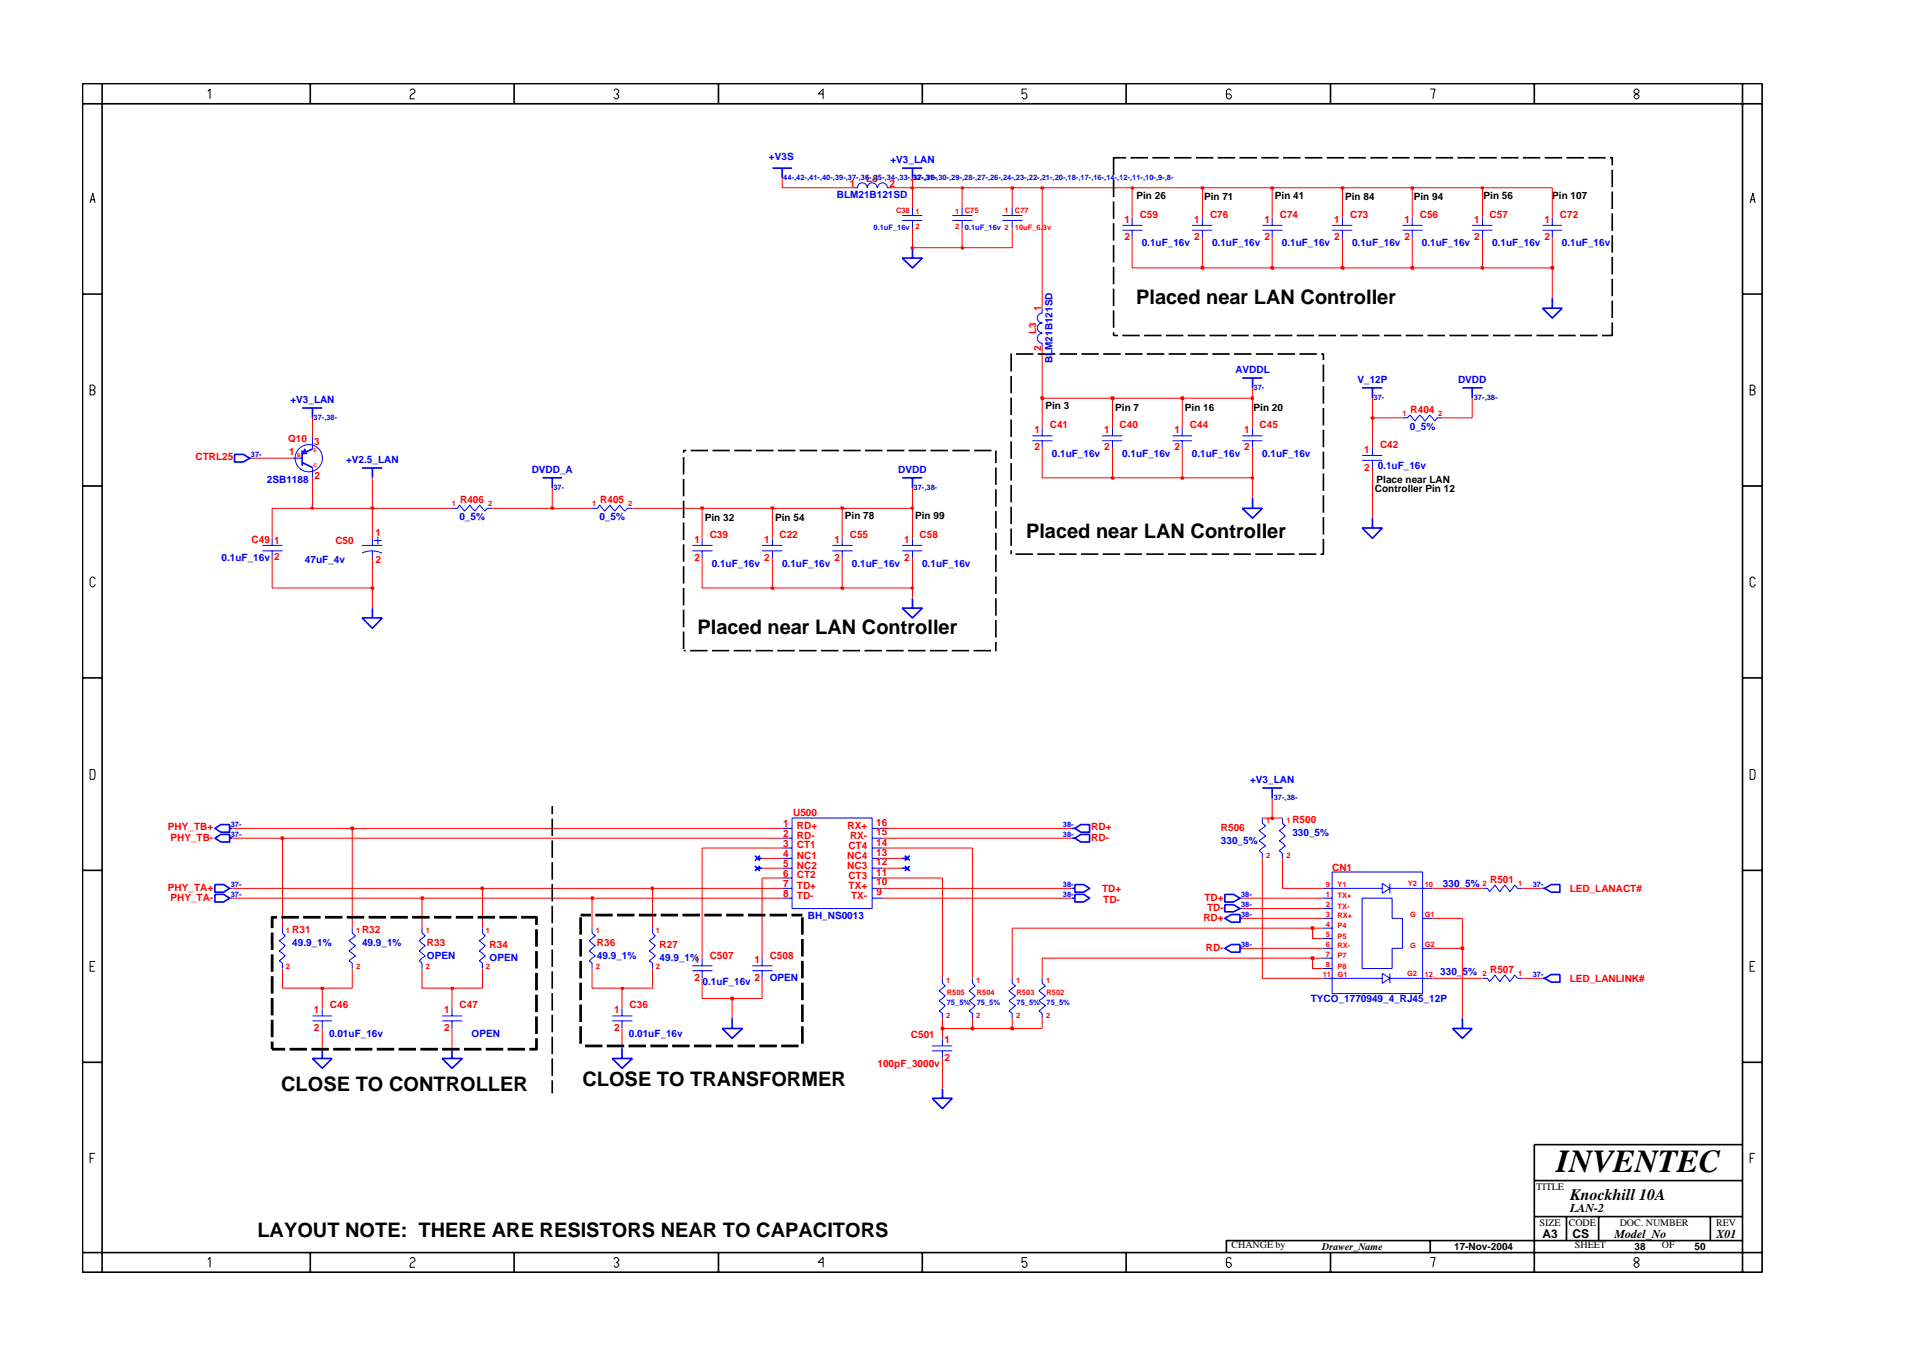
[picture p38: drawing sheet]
<svg xmlns="http://www.w3.org/2000/svg" width="297mm" height="210mm" viewBox="0 0 297 210" stroke-linecap="round" stroke-linejoin="round" font-family="sans-serif">
<defs><g id="words">
<text font-size="5" x="241.8" y="182">INVENTEC</text>
<g font-size="3.1">
<text x="176.5" y="47.2">Placed near LAN Controller</text>
<text x="159.4" y="83.6">Placed near LAN Controller</text>
<text x="108.4" y="98.5">Placed near LAN Controller</text>
<text x="43.7" y="169.4">CLOSE TO CONTROLLER</text>
<text x="90.5" y="168.6">CLOSE TO TRANSFORMER</text>
<text x="40" y="192.1">LAYOUT NOTE: THERE ARE RESISTORS NEAR TO CAPACITORS</text>
</g>
<text font-size="2.5" x="244" y="186.3">Knockhill 10A</text>
<g font-size="1.9">
<text x="244" y="188.2">LAN-2</text>
<text x="239.6" y="192.2">A3</text>
<text x="244.3" y="192.3">CS</text>
<text x="250.8" y="192.2">Model_No</text>
<text x="266.6" y="192.2">X01</text>
</g>
<g font-size="1.6" fill="#00f">
<text x="119.5" y="24.9">+V3S</text>
<text x="138.3" y="25.3">+V3_LAN</text>
<text x="130" y="30.8">BLM21B121SD</text>
<text x="177.4" y="38.3">0.1uF_16v</text>
<text x="188.3" y="38.3">0.1uF_16v</text>
<text x="199.1" y="38.3">0.1uF_16v</text>
<text x="210.1" y="38.3">0.1uF_16v</text>
<text x="220.9" y="38.3">0.1uF_16v</text>
<text x="231.8" y="38.3">0.1uF_16v</text>
<text x="242.7" y="38.3">0.1uF_16v</text>
<text x="163.5" y="56.4" transform="rotate(-90 163.5 56.4)">BLM21B121SD</text>
<text x="191.9" y="57.9">AVDDL</text>
<text x="210.9" y="59.5">V_12P</text>
<text x="226.5" y="59.5">DVDD</text>
<text x="45.1" y="62.6">+V3_LAN</text>
<text x="53.8" y="71.9">+V2.5_LAN</text>
<text x="163.4" y="71">0.1uF_16v</text>
<text x="174.3" y="71">0.1uF_16v</text>
<text x="185.2" y="71">0.1uF_16v</text>
<text x="196.1" y="71">0.1uF_16v</text>
<text x="219" y="66.8">0_5%</text>
<text x="41.5" y="75">2SB1188</text>
<text x="82.6" y="73.4">DVDD_A</text>
<text x="139.6" y="73.4">DVDD</text>
<text x="214" y="72.8">0.1uF_16v</text>
<text x="71.4" y="80.8">0_5%</text>
<text x="93.1" y="80.8">0_5%</text>
<text x="34.4" y="87.1">0.1uF_16v</text>
<text x="47.4" y="87.4">47uF_4v</text>
<text x="110.6" y="88.1">0.1uF_16v</text>
<text x="121.5" y="88.1">0.1uF_16v</text>
<text x="132.3" y="88.1">0.1uF_16v</text>
<text x="143.3" y="88.1">0.1uF_16v</text>
<text x="194.2" y="121.6">+V3_LAN</text>
<text x="189.7" y="131">330_5%</text>
<text x="200.8" y="129.8">330_5%</text>
<text x="224.2" y="137.7">330_5%</text>
<text x="125.5" y="142.8">BH_NS0013</text>
<text x="45.4" y="146.8">49.9_1%</text>
<text x="56.2" y="146.8">49.9_1%</text>
<text x="66.3" y="148.9">OPEN</text>
<text x="76.1" y="149.2">OPEN</text>
<text x="92.7" y="148.9">49.9_1%</text>
<text x="102.5" y="149.2">49.9_1%</text>
<text x="109.1" y="152.9">0.1uF_16v</text>
<text x="119.6" y="152.3">OPEN</text>
<text x="203.7" y="155.6">TYCO_1770949_4_RJ45_12P</text>
<text x="223.7" y="151.3">330_5%</text>
<text x="51.1" y="161">0.01uF_16v</text>
<text x="73.3" y="161">OPEN</text>
<text x="97.7" y="161">0.01uF_16v</text>
</g>
<g font-size="1.6" fill="#f00">
<text x="132" y="29">1</text>
<text x="134.6" y="28.2">L8</text>
<text x="138.2" y="29">2</text>
<text x="174.7" y="34.7">1</text>
<text x="177.1" y="33.9">C59</text>
<text x="185.5" y="34.7">1</text>
<text x="188" y="33.9">C76</text>
<text x="196.4" y="34.7">1</text>
<text x="198.8" y="33.9">C74</text>
<text x="207.3" y="34.7">1</text>
<text x="209.7" y="33.9">C73</text>
<text x="218.2" y="34.7">1</text>
<text x="220.6" y="33.9">C56</text>
<text x="229" y="34.7">1</text>
<text x="231.4" y="33.9">C57</text>
<text x="240" y="34.7">1</text>
<text x="242.3" y="33.9">C72</text>
<text x="174.7" y="37.3">2</text>
<text x="185.5" y="37.3">2</text>
<text x="196.4" y="37.3">2</text>
<text x="207.3" y="37.3">2</text>
<text x="218.2" y="37.3">2</text>
<text x="229" y="37.3">2</text>
<text x="240" y="37.3">2</text>
<text x="161" y="51.8" transform="rotate(-90 161 51.8)">L3</text>
<text x="161.7" y="48.3" transform="rotate(-90 161.7 48.3)">1</text>
<text x="161.7" y="54.5" transform="rotate(-90 161.7 54.5)">2</text>
<text x="219.2" y="64.1">R404</text>
<text x="30.4" y="71.5">CTRL25</text>
<text x="44.8" y="68.6">Q10</text>
<text x="44.9" y="70.7">1</text>
<text x="48.8" y="69">3</text>
<text x="160.7" y="67.3">1</text>
<text x="160.7" y="69.9">2</text>
<text x="163.1" y="66.5">C41</text>
<text x="171.5" y="69.9">2</text>
<text x="171.5" y="67.3">1</text>
<text x="173.9" y="66.5">C40</text>
<text x="182.5" y="67.3">1</text>
<text x="182.5" y="69.9">2</text>
<text x="184.9" y="66.5">C44</text>
<text x="193.3" y="69.9">2</text>
<text x="193.3" y="67.3">1</text>
<text x="195.7" y="66.5">C45</text>
<text x="211.9" y="70.4">1</text>
<text x="214.4" y="69.6">C42</text>
<text x="48.9" y="74.4">2</text>
<text x="211.9" y="73.1">2</text>
<text x="58.3" y="83.2">1</text>
<text x="71.5" y="78.1">R406</text>
<text x="93.3" y="78.1">R405</text>
<text x="110.3" y="83.6">C39</text>
<text x="121.1" y="83.6">C22</text>
<text x="132" y="83.6">C55</text>
<text x="142.9" y="83.6">C58</text>
<text x="39.1" y="84.4">C49</text>
<text x="42.6" y="84.5">1</text>
<text x="42.6" y="86.9">2</text>
<text x="52.1" y="84.5">C50</text>
<text x="58.3" y="87.4">2</text>
<text x="107.9" y="84.4">1</text>
<text x="107.9" y="87">2</text>
<text x="118.7" y="84.4">1</text>
<text x="118.7" y="87">2</text>
<text x="129.6" y="84.4">1</text>
<text x="129.6" y="87">2</text>
<text x="140.5" y="84.4">1</text>
<text x="140.5" y="87">2</text>
<text x="26.1" y="129">PHY_TB+</text>
<text x="26.5" y="130.6">PHY_TB-</text>
<text x="121.7" y="128.4">1</text>
<text x="121.7" y="129.9">2</text>
<text x="121.7" y="131.5">3</text>
<text x="123.2" y="126.8">U500</text>
<text x="123.8" y="128.7">RD+</text>
<text x="123.8" y="130.2">RD-</text>
<text x="123.8" y="131.8">CT1</text>
<text x="131.7" y="128.7">RX+</text>
<text x="131.8" y="131.8">CT4</text>
<text x="132.1" y="130.2">RX-</text>
<text x="136.1" y="131.3">14</text>
<text x="136.1" y="128.2">16</text>
<text x="136.1" y="129.7">15</text>
<text x="169.5" y="130.6">RD-</text>
<text x="169.5" y="129">RD+</text>
<text x="189.7" y="129.1">R506</text>
<text x="200.8" y="127.9">R500</text>
<text x="121.7" y="137.7">7</text>
<text x="121.7" y="133">4</text>
<text x="121.7" y="134.6">5</text>
<text x="121.7" y="136.2">6</text>
<text x="123.8" y="133.4">NC1</text>
<text x="123.8" y="134.9">NC2</text>
<text x="123.8" y="136.4">CT2</text>
<text x="131.6" y="134.9">NC3</text>
<text x="131.6" y="133.4">NC4</text>
<text x="131.8" y="136.5">CT3</text>
<text x="136.1" y="136">11</text>
<text x="136.1" y="137.5">10</text>
<text x="136.1" y="134.4">12</text>
<text x="136.1" y="132.8">13</text>
<text x="207" y="135.2">CN1</text>
<text x="231.5" y="137.2">R501</text>
<text x="26.1" y="138.4">PHY_TA+</text>
<text x="26.5" y="139.9">PHY_TA-</text>
<text x="121.7" y="139.3">8</text>
<text x="123.8" y="139.5">TD-</text>
<text x="123.8" y="138">TD+</text>
<text x="131.8" y="138">TX+</text>
<text x="132.2" y="139.5">TX-</text>
<text x="136.2" y="139">9</text>
<text x="171.2" y="138.5">TD+</text>
<text x="171.4" y="140.2">TD-</text>
<text x="187" y="143">RD+</text>
<text x="187.1" y="139.9">TD+</text>
<text x="187.5" y="141.4">TD-</text>
<text x="243.9" y="138.4">LED_LANACT#</text>
<text x="45.4" y="144.9">R31</text>
<text x="56.2" y="144.9">R32</text>
<text x="66.3" y="146.9">R33</text>
<text x="76.1" y="147.3">R34</text>
<text x="92.7" y="146.9">R36</text>
<text x="102.5" y="147.3">R27</text>
<text x="107.9" y="149.5">1</text>
<text x="110.3" y="148.8">C507</text>
<text x="117.2" y="149.5">1</text>
<text x="119.6" y="148.8">C508</text>
<text x="187.3" y="147.7">RD-</text>
<text x="107.9" y="152.3">2</text>
<text x="117.2" y="152.3">2</text>
<text x="231.5" y="151.2">R507</text>
<text x="243.9" y="152.5">LED_LANLINK#</text>
<text x="48.8" y="157.3">1</text>
<text x="48.8" y="160.1">2</text>
<text x="51.3" y="156.6">C46</text>
<text x="69" y="157.3">1</text>
<text x="69" y="160.1">2</text>
<text x="71.4" y="156.6">C47</text>
<text x="95.4" y="157.3">1</text>
<text x="95.4" y="160.1">2</text>
<text x="97.8" y="156.6">C36</text>
<text x="141.5" y="161.2">C501</text>
<text x="146.8" y="162">1</text>
<text x="136.3" y="165.7">100pF_3000v</text>
<text x="146.8" y="164.8">2</text>
</g>
<g font-size="1.6">
<text x="176.6" y="30.9">Pin 26</text>
<text x="187.1" y="31.1">Pin 71</text>
<text x="198.1" y="30.9">Pin 41</text>
<text x="209" y="31.1">Pin 84</text>
<text x="219.7" y="31.1">Pin 94</text>
<text x="230.5" y="30.9">Pin 56</text>
<text x="241.1" y="30.9">Pin 107</text>
<text x="162.4" y="63.5">Pin 3</text>
<text x="173.3" y="63.8">Pin 7</text>
<text x="184.1" y="63.8">Pin 16</text>
<text x="194.8" y="63.8">Pin 20</text>
<text x="213.6" y="76.4">Controller Pin 12</text>
<text x="213.9" y="75">Place near LAN</text>
<text x="109.5" y="80.9">Pin 32</text>
<text x="120.4" y="80.9">Pin 54</text>
<text x="131.3" y="80.6">Pin 78</text>
<text x="142.2" y="80.6">Pin 99</text>
<text x="238.7" y="184.8">TITLE</text>
<text x="239.2" y="190.4">SIZE</text>
<text x="243.7" y="190.4">CODE</text>
<text x="251.6" y="190.4">DOC. NUMBER</text>
<text x="266.6" y="190.4">REV</text>
<text x="191.3" y="193.9">CHANGE by</text>
<text x="205.4" y="194.1">Drawer_Name</text>
<text x="225.9" y="194.1">17-Nov-2004</text>
<text x="244.7" y="193.9">SHEET</text>
<text x="253.9" y="194.1">38</text>
<text x="258.2" y="193.9">OF</text>
<text x="263.3" y="194.1">50</text>
</g>
<g font-size="1.2" fill="#00f">
<text x="121.7" y="27.9">44-,42-,41-,40-,39-,37-,36-,35-,34-,33-,32-,31-,30-,29-,28-,27-,26-,24-,23-,22-,21-,20-,18-,17-,16-,14-,12-,11-,10-,9-,8-</text>
<text x="141.9" y="27.9">37-,38-</text>
<text x="135.7" y="35.8">0.1uF_16v</text>
<text x="149.9" y="35.8">0.1uF_16v 2</text>
<text x="48.7" y="65.3">37-,38-</text>
<text x="194.8" y="60.5">37-</text>
<text x="213.4" y="62.1">37-</text>
<text x="229" y="62.1">37-,38-</text>
<text x="39" y="70.9">37-</text>
<text x="86" y="76.1">37-</text>
<text x="141.9" y="76.1">37-,38-</text>
<text x="197.9" y="124.3">37-,38-</text>
<text x="35.8" y="130">37-</text>
<text x="35.8" y="128.4">37-</text>
<text x="165.1" y="128.4">38-</text>
<text x="165.1" y="130">38-</text>
<text x="35.8" y="137.8">37-</text>
<text x="165.1" y="137.8">38-</text>
<text x="238.1" y="137.8">37-</text>
<text x="35.8" y="139.3">37-</text>
<text x="165.1" y="139.3">38-</text>
<text x="192.8" y="139.3">38-</text>
<text x="192.8" y="140.8">38-</text>
<text x="192.8" y="142.4">38-</text>
<text x="192.8" y="147.1">38-</text>
<text x="147.1" y="156">75_5%</text>
<text x="151.8" y="156">75_5%</text>
<text x="157.9" y="156">75_5%</text>
<text x="162.6" y="156">75_5%</text>
<text x="238.1" y="151.8">37-</text>
</g>
<g font-size="1.2" fill="#f00">
<text x="139.2" y="33">C38</text>
<text x="142.2" y="33.3">1</text>
<text x="142.2" y="35.6">2</text>
<text x="148.4" y="33.3">1</text>
<text x="148.4" y="35.6">2</text>
<text x="149.9" y="33">C75</text>
<text x="156.1" y="33">1</text>
<text x="157.7" y="35.8">10uF_6.3v</text>
<text x="157.7" y="33">C77</text>
<text x="217.9" y="64.5">1</text>
<text x="223.4" y="64.5">2</text>
<text x="70.2" y="78.5">1</text>
<text x="75.8" y="78.5">2</text>
<text x="92" y="78.5">1</text>
<text x="97.6" y="78.5">2</text>
<text x="196.7" y="127.7">1</text>
<text x="199.8" y="127.7">1</text>
<text x="196.7" y="133.3">2</text>
<text x="199.8" y="133.3">2</text>
<text x="206" y="137.8">9</text>
<text x="207.8" y="137.8">Y1</text>
<text x="218.7" y="137.6">Y2</text>
<text x="221.3" y="137.8">10</text>
<text x="230.3" y="137.5">2</text>
<text x="235.9" y="137.5">1</text>
<text x="206" y="144">4</text>
<text x="206" y="142.4">3</text>
<text x="206" y="139.3">1</text>
<text x="206" y="140.8">2</text>
<text x="207.8" y="142.6">RX+</text>
<text x="207.8" y="139.5">TX+</text>
<text x="207.8" y="141.1">TX-</text>
<text x="219.1" y="142.4">G</text>
<text x="221.3" y="142.4">G1</text>
<text x="44.4" y="144.8">1</text>
<text x="55.3" y="144.8">1</text>
<text x="66.2" y="144.8">1</text>
<text x="75.5" y="144.8">1</text>
<text x="92.6" y="144.8">1</text>
<text x="101.9" y="144.8">1</text>
<text x="206" y="145.5">5</text>
<text x="206" y="148.6">7</text>
<text x="206" y="147.1">6</text>
<text x="207.8" y="144.1">P4</text>
<text x="207.8" y="145.7">P5</text>
<text x="207.8" y="148.8">P7</text>
<text x="207.8" y="147.3">RX-</text>
<text x="219.1" y="147.3">G</text>
<text x="221.3" y="147.1">G2</text>
<text x="44.4" y="150.4">2</text>
<text x="55.3" y="150.4">2</text>
<text x="66.2" y="150.4">2</text>
<text x="75.5" y="150.4">2</text>
<text x="92.6" y="150.4">2</text>
<text x="101.9" y="150.4">2</text>
<text x="147" y="152.6">1</text>
<text x="147.1" y="154.5">R505</text>
<text x="151.7" y="152.6">1</text>
<text x="151.8" y="154.5">R504</text>
<text x="157.8" y="152.6">1</text>
<text x="157.9" y="154.5">R503</text>
<text x="162.5" y="152.6">1</text>
<text x="162.6" y="154.5">R502</text>
<text x="205.5" y="151.8">11</text>
<text x="206" y="150.1">8</text>
<text x="207.8" y="150.4">P8</text>
<text x="207.8" y="151.8">G1</text>
<text x="218.6" y="151.6">G2</text>
<text x="221.3" y="151.8">12</text>
<text x="230.3" y="151.5">2</text>
<text x="235.9" y="151.5">1</text>
<text x="147" y="158.1">2</text>
<text x="151.7" y="158.1">2</text>
<text x="157.8" y="158.1">2</text>
<text x="162.5" y="158.1">2</text>
</g>
<g font-size=".8" fill="#f00">
<text x="46.2" y="70.9">B</text>
<text x="48.7" y="70.2">E</text>
<text x="48.7" y="72.5">C</text>
</g>
</g></defs>
<path d="M36.4 70.6h1.4l1 .5-1 .6h-1.4zM46.9 70v2.3M46.9 71.8l1.6 .8M48.5 69.7l-1.6 .8M140.2 74.2h3.1M141.8 74.2v1.6" fill="none" stroke="#00f" stroke-width=".25"/>
<g fill="none" stroke="#00f" stroke-width=".16">
<path d="M132.4 29.2h.8a.76 .76 0 0 1 .8-.8 .76 .76 0 0 1 .7 .8 .76 .76 0 0 1 .8-.8 .76 .76 0 0 1 .8 .8M136.3 29.2a.76 .76 0 0 1 .8-.8 .76 .76 0 0 1 .8 .8h.7M147.9 33.5h3.2M147.9 34.2h3.2M149.5 32.3v1.2M149.5 34.2v1.2M38.8 71.1h.3M45.4 71.1h1.5M48.5 68v1.7M48.5 72.6v1.6M92 144.1v.8l.5 .4-.9 .8 .9 .7-.9 .9 .9 .7-.9 .8 .4 .3v.9"/>
<circle cx="48" cy="71.1" r="2.12"/>
</g>
<path d="M47.4 69.7l.3 .8h-.8z" fill="#3c3cc8"/>
<g fill="none" stroke="#00f" stroke-width=".16">
<path d="M140.2 33.5h3.1M140.2 34.2h3.1M141.8 32.3v1.2M141.8 34.2v1.2M155.7 33.5h3.2M155.7 34.2h3.2M157.3 32.3v1.2M157.3 34.2v1.2M174.4 35h3.1M174.4 35.8h3.1M175.9 33.8v1.2M175.9 35.8v1.1"/>
<path d="M185.2 35h3.1M185.2 35.8h3.1M186.8 33.8v1.2M186.8 35.8v1.1M196.1 35h3.1M196.1 35.8h3.1M197.6 33.8v1.2M197.6 35.8v1.1M207 35h3.1M207 35.8h3.1M208.6 33.8v1.2M208.6 35.8v1.1"/>
<path d="M217.9 35h3.1M217.9 35.8h3.1M219.4 33.8v1.2M219.4 35.8v1.1M228.7 35h3.1M228.7 35.8h3.1M230.3 33.8v1.2M230.3 35.8v1.1M239.6 35h3.1M239.6 35.8h3.1M241.2 33.8v1.2M241.2 35.8v1.1"/>
<path d="M161.9 47.9v.7a.76 .76 0 0 0-.8 .8 .76 .76 0 0 0 .8 .8 .76 .76 0 0 0-.8 .7 .76 .76 0 0 0 .8 .8M161.9 51.8a.76 .76 0 0 0-.8 .7 .76 .76 0 0 0 .8 .8v.7M47.4 69.7l.3 .8h-.8zM70.2 78.9h.9l.3-.5 .8 1 .8-1 .8 1 .7-1 .8 1 .4-.5h.8M92 78.9h.8l.4-.5 .7 1 .9-1 .7 1 .8-1 .8 1 .4-.5h.7M160.4 67.7h3.1M160.4 68.4h3.1M161.9 66.5v1.2M161.9 68.4v1.1M171.2 67.7h3.2M171.2 68.4h3.2M172.8 66.5v1.2"/>
<path d="M172.8 68.4v1.1M182.1 67.7h3.1M182.1 68.4h3.1M183.7 66.5v1.2M183.7 68.4v1.1M193 67.7h3.1M193 68.4h3.1M194.6 66.5v1.2M194.6 68.4v1.1M211.6 70.7h3.1M211.6 71.5h3.1M213.2 69.5v1.2"/>
<path d="M213.2 71.5v1.2M217.9 64.9h.7l.5-.4 .7 .9 .8-.9 .7 .9 .8-.9 .8 .9 .4-.5h.8M40.8 84.7h3.1M40.8 85.5h3.1M42.3 83.6v1.1M42.3 85.5v1.1M56.2 84.7h3.2M56.3 85.9a3.7 3.7 0 0 1 3 0M57.9 83.6v1.1M57.9 85.5v1.1M58.1 83.9h1.2M58.7 83.3v1.2"/>
<path d="M107.6 84.7h3.1M107.6 85.5h3.1M109.1 83.6v1.1M109.1 85.5v1.1M118.4 84.7h3.1M118.4 85.5h3.1M120 83.6v1.1M120 85.5v1.1M129.3 84.7h3.1M129.3 85.5h3.1M130.8 83.6v1.1M130.8 85.5v1.1"/>
<path d="M140.2 84.7h3.1M140.2 85.5h3.1M141.8 83.6v1.1M141.8 85.5v1.1M35.7 138h.4M35.7 139.5h.4M121.5 138h1.5M121.5 139.5h1.5M121.5 128.6h1.5M121.5 130.2h1.5M121.5 131.7h1.5M121.5 133.3h1.5"/>
<path d="M121.5 134.8h1.5M121.5 136.3h1.5M123 127h12.5v14.1h-12.5zM135.5 138h1.6M135.5 139.5h1.6M135.5 128.6h1.6M135.5 130.2h1.6M135.5 131.7h1.6M135.5 133.3h1.6M135.5 134.8h1.6M135.5 136.3h1.6M192.6 139.5h.4"/>
<path d="M196.1 127v.9l.5 .3-1 .8 1 .8-1 .8 1 .7-1 .8 .5 .4v.8M199.2 127v.9l.5 .3-1 .8 1 .8-1 .8 1 .7-1 .8 .5 .4v.8M205.4 138h9.3M205.4 139.5h1.6M207 135.4h14v18.9h-14zM211.6 139.5h4.7v3.1h1.6v4.7h-1.6v3.1h-4.7zM214.7 137.2l1.2 .8-1.2 .7zM215.9 138h6.6M215.9 137.2v1.5M230.3 138h.8l.3 .5 .9-1.1 .7 1.1 .8-1.1 .8 1.1 .7-1.1 .4 .6h.8M43.9 144.1v.8l.4 .4-.9 .8 .9 .7-.9 .9 .9 .7-.9 .8 .5 .3v.9M48.5 157.8h3.1"/>
<path d="M48.5 158.5h3.1M50.1 156.6v1.2M50.1 158.5v1.2M54.7 144.1v.8l.5 .4-1 .8 1 .7-1 .9 1 .7-1 .8 .5 .3v.9M65.6 144.1v.8l.5 .4-1 .8 1 .7-1 .9 1 .7-1 .8 .5 .3v.9M68.7 157.8h3.1M68.7 158.5h3.1M70.2 156.6v1.2M70.2 158.5v1.2M75 144.1v.8l.4 .4-.9 .8 .9 .7-.9 .9 .9 .7-.9 .8 .5 .3v.9M95.1 157.8h3.1M95.1 158.5h3.1"/>
<path d="M96.6 156.6v1.2M96.6 158.5v1.2M101.4 144.1v.8l.4 .4-.9 .8 .9 .7-.9 .9 .9 .7-.9 .8 .5 .3v.9M107.6 150h3.1M107.6 150.7h3.1M109.1 148.8v1.2M109.1 150.7v1.2M116.9 150h3.1M116.9 150.7h3.1M118.4 148.8v1.2M118.4 150.7v1.2M146.4 151.9v.8l.4 .4-.9 .8 .9 .7-.9 .8 .9 .8-.9 .8 .5 .3v.8"/>
<path d="M151.1 151.9v.8l.4 .4-.9 .8 .9 .7-.9 .8 .9 .8-.9 .8 .5 .3v.8M157.3 151.9v.8l.5 .4-1.1 .8 1.1 .7-1.1 .8 1.1 .8-1.1 .8 .6 .3v.8M161.9 151.9v.8l.5 .4-1 .8 1 .7-1 .8 1 .8-1 .8 .5 .3v.8M192.6 141.1h.4M205.4 141.1h1.6M205.4 142.6h1.6M205.4 144.1h1.6M205.4 145.7h1.6M205.4 147.3h1.6M205.4 148.8h1.6M205.4 150.4h1.6M205.4 151.9h9.3"/>
<path d="M214.7 151.2l1.2 .7-1.2 .8zM215.9 151.9h6.6M215.9 151.2v1.5M221 142.6h1.5M221 147.3h1.5M230.3 151.9h.8l.3 .5 .9-1 .7 1 .8-1 .8 1 .7-1 .4 .5h.8M144.8 162.4h3.1M144.8 163.2h3.1M146.4 161.2v1.2M146.4 163.2v1.2"/>
</g>
<g fill="none" stroke="#00f" stroke-width=".25">
<path d="M120 26.1h3M121.5 26.1v1.5M140.2 26.1h3.1M141.8 26.1v1.5M141.8 38.5v1.6M140.2 40.1h3.1l-1.5 1.5zM193 58.7h3.1M194.6 58.7v1.5M239.6 47.9h3.1l-1.5 1.5zM241.2 46.3v1.6M46.9 63.4h3.2M48.5 63.4v1.5"/>
<path d="M56.2 72.7h3.2M57.9 72.7v1.5M84.3 74.2h3M85.8 74.2v1.6M193 78.9h3.1l-1.5 1.6zM194.6 77.3v1.6M211.6 60.2h3.1M213.2 60.2v1.6M227.2 60.2h3.1M228.7 60.2v1.6M56.2 96h3.2l-1.5 1.6zM57.9 94.4v1.6"/>
<path d="M140.2 94.4h3.1l-1.5 1.6zM141.8 92.9v1.5M211.6 82h3.1l-1.5 1.6zM213.2 80.5v1.5M33.4 137.4h1.3l1 .6-1 .5h-1.3zM33.4 138.9h1.3l1 .6-1 .6h-1.3zM33.4 128.6l.9-.6h1.4v1.2h-1.4zM33.4 130.2l.9-.6h1.4v1.2h-1.4zM35.7 128.6h.4M35.7 130.2h.4M117.3 132.9l.8 .7M117.3 134.5l.8 .7"/>
<path d="M117.6 134.8h.8M117.6 133.3h.8M118.1 132.9l-.8 .7M118.1 134.5l-.8 .7M140.2 134.8h.7M140.2 133.3h.7M140.6 134.5l.7 .7M140.6 132.9l.7 .7M141.3 134.5l-.7 .7M141.3 132.9l-.7 .7M166.6 139.5h.4M166.6 128.6h.4"/>
<path d="M166.6 130.2h.4M166.6 138h.4M167 138.9h1.3l1 .6-1 .6h-1.3zM167 128.6l.9-.6h1.4v1.2h-1.4zM167 130.2l.9-.6h1.4v1.2h-1.4zM167 137.4h1.3l1 .6-1 .5h-1.3zM190.3 138.9h1.3l1 .6-1 .6h-1.3zM196.1 122.4h3.1M197.6 122.4v1.6M239.6 138h.4M240 138l1-.6h1.3v1.1h-1.3zM112.2 159.7h3.1l-1.6 1.5z"/>
<path d="M113.7 158.1v1.6M190.3 140.5h1.3l1 .6-1 .5h-1.3zM190.3 142.6l1-.6h1.3v1.2h-1.3zM190.3 147.3l1-.6h1.3v1.2h-1.3zM192.6 142.6h.4M192.6 147.3h.4M225.7 159.7h3l-1.5 1.5zM227.2 158.1v1.6M239.6 151.9h.4M240 151.9l1-.6h1.3v1.2h-1.3zM48.5 164.4h3.1l-1.5 1.5zM50.1 162.8v1.6"/>
<path d="M68.7 164.4h3.1l-1.6 1.5zM70.2 162.8v1.6M95.1 164.4h3.1l-1.6 1.5zM96.6 162.8v1.6M144.8 170.5h3.1l-1.5 1.7zM146.4 169v1.5"/>
</g>
<path d="M50.1 159.7v3.1M70.2 159.7v3.1M96.6 159.7v3.1M146.4 159.7v1.5M146.4 164.4v4.6" fill="none" stroke="#f00" stroke-width=".16"/>
<path d="M146.2 159.5h.4v.4h-.4z" fill="#8e2323"/>
<path d="M146.2 159.5h.4v.4h-.4z" fill="none" stroke="#f00" stroke-width=".25"/>
<path d="M146.4 158.1v1.6h4.7" fill="none" stroke="#f00" stroke-width=".16"/>
<path d="M150.9 159.5h.3v.4h-.3z" fill="#8e2323"/>
<path d="M150.9 159.5h.3v.4h-.3z" fill="none" stroke="#f00" stroke-width=".25"/>
<path d="M151.1 158.1v1.6h6.2" fill="none" stroke="#f00" stroke-width=".16"/>
<path d="M157.1 159.5h.3v.4h-.3z" fill="#8e2323"/>
<path d="M157.1 159.5h.3v.4h-.3z" fill="none" stroke="#f00" stroke-width=".25"/>
<path d="M50.1 153.4v3.2M70.2 153.4v3.2M96.6 153.4v3.2M109.1 151.9v3.2h4.6v3M157.3 158.1v1.6h4.6v-1.6M227.2 147.3v10.8" fill="none" stroke="#f00" stroke-width=".16"/>
<path d="M113.6 154.9h.3v.3h-.3z" fill="#8e2323"/>
<path d="M113.6 154.9h.3v.3h-.3z" fill="none" stroke="#f00" stroke-width=".25"/>
<path d="M43.9 150.4v3h6.2M118.4 151.9v3.2h-4.7" fill="none" stroke="#f00" stroke-width=".16"/>
<path d="M49.9 153.4h.3v.2h-.3z" fill="#8e2323"/>
<path d="M49.9 153.4h.3v.2h-.3z" fill="none" stroke="#f00" stroke-width=".25"/>
<path d="M54.7 150.4v3h-4.6M65.6 150.4v3h4.6" fill="none" stroke="#f00" stroke-width=".16"/>
<path d="M70.1 153.4h.3v.2h-.3z" fill="#8e2323"/>
<path d="M70.1 153.4h.3v.2h-.3z" fill="none" stroke="#f00" stroke-width=".25"/>
<path d="M75 150.4v3h-4.8M92 150.4v3h4.6" fill="none" stroke="#f00" stroke-width=".16"/>
<path d="M96.5 153.4h.3v.2h-.3z" fill="#8e2323"/>
<path d="M96.5 153.4h.3v.2h-.3z" fill="none" stroke="#f00" stroke-width=".25"/>
<path d="M109.1 131.7v17.1M118.4 136.3v12.5M146.4 136.3v15.6M151.1 131.7v20.2M196.1 133.3v18.6h9.3M101.4 150.4v3h-4.8M157.3 144.1v7.8M205.4 150.4h-1.5v-1.6h-42v3.1M222.5 151.9h7.8M236.5 151.9h3.1" fill="none" stroke="#f00" stroke-width=".16"/>
<path d="M203.7 148.6h.4v.4h-.4z" fill="#8e2323"/>
<path d="M203.7 148.6h.4v.4h-.4z" fill="none" stroke="#f00" stroke-width=".25"/>
<path d="M193 147.3h12.4M203.9 148.8h1.5M222.5 147.3h4.7" fill="none" stroke="#f00" stroke-width=".16"/>
<path d="M227 147.1h.4v.3h-.4z" fill="#8e2323"/>
<path d="M227 147.1h.4v.3h-.4z" fill="none" stroke="#f00" stroke-width=".25"/>
<path d="M43.9 130.2v13.9M54.7 128.6v15.5M65.6 139.5v4.6M75 138v6.1M92 139.5v4.6M101.4 138v6.1M157.3 144.1h46.6v1.6h1.5M227.2 142.6v4.7" fill="none" stroke="#f00" stroke-width=".16"/>
<path d="M203.7 144h.4v.3h-.4z" fill="#8e2323"/>
<path d="M203.7 144h.4v.3h-.4z" fill="none" stroke="#f00" stroke-width=".25"/>
<path d="M36.1 139.5h29.5M193 142.6h12.4M193 141.1h12.4M203.9 144.1h1.5M222.5 142.6h4.7" fill="none" stroke="#f00" stroke-width=".16"/>
<path d="M65.5 139.3h.2v.3h-.2z" fill="#8e2323"/>
<path d="M65.5 139.3h.2v.3h-.2z" fill="none" stroke="#f00" stroke-width=".25"/>
<path d="M65.6 139.5h26.4" fill="none" stroke="#f00" stroke-width=".16"/>
<path d="M91.9 139.3h.2v.3h-.2z" fill="#8e2323"/>
<path d="M91.9 139.3h.2v.3h-.2z" fill="none" stroke="#f00" stroke-width=".25"/>
<path d="M36.1 138h38.9M92 139.5h29.5M137.1 139.5h29.5M193 139.5h12.4" fill="none" stroke="#f00" stroke-width=".16"/>
<path d="M74.8 137.8h.2v.3h-.2z" fill="#8e2323"/>
<path d="M74.8 137.8h.2v.3h-.2z" fill="none" stroke="#f00" stroke-width=".25"/>
<path d="M75 138h26.4" fill="none" stroke="#f00" stroke-width=".16"/>
<path d="M101.2 137.8h.3v.3h-.3z" fill="#8e2323"/>
<path d="M101.2 137.8h.3v.3h-.3z" fill="none" stroke="#f00" stroke-width=".25"/>
<g fill="none" stroke="#f00" stroke-width=".16">
<path d="M36.1 130.2h7.8M101.4 138h20.1M109.1 131.7h12.4M118.4 136.3h3.1M118.4 134.8h3.1M118.4 133.3h3.1M137.1 138h29.5M137.1 136.3h9.3M137.1 134.8h3.1M137.1 133.3h3.1M137.1 131.7h14M199.2 133.3v4.7h6.2"/>
<path d="M222.5 138h7.8M236.5 138h3.1"/>
</g>
<path d="M43.7 130h.3v.3h-.3z" fill="#8e2323"/>
<path d="M43.7 130h.3v.3h-.3z" fill="none" stroke="#f00" stroke-width=".25"/>
<path d="M36.1 128.6h18.6M43.9 130.2h77.6M137.1 130.2h29.5" fill="none" stroke="#f00" stroke-width=".16"/>
<path d="M54.6 128.5h.3v.3h-.3z" fill="#8e2323"/>
<path d="M54.6 128.5h.3v.3h-.3z" fill="none" stroke="#f00" stroke-width=".25"/>
<path d="M54.7 128.6h66.8M137.1 128.6h29.5M196.1 127h1.5" fill="none" stroke="#f00" stroke-width=".16"/>
<path d="M197.5 126.9h.3v.3h-.3z" fill="#8e2323"/>
<path d="M197.5 126.9h.3v.3h-.3z" fill="none" stroke="#f00" stroke-width=".25"/>
<path d="M42.3 86.6v4.7h15.6v3.1M141.8 91.3v1.6M197.6 124v3h1.6" fill="none" stroke="#f00" stroke-width=".16"/>
<path d="M57.7 91.2h.3v.3h-.3z" fill="#8e2323"/>
<path d="M57.7 91.2h.3v.3h-.3z" fill="none" stroke="#f00" stroke-width=".25"/>
<path d="M57.9 86.6v4.7M109.1 86.6v4.7h10.9" fill="none" stroke="#f00" stroke-width=".16"/>
<path d="M119.8 91.2h.4v.3h-.4z" fill="#8e2323"/>
<path d="M119.8 91.2h.4v.3h-.4z" fill="none" stroke="#f00" stroke-width=".25"/>
<path d="M120 86.6v4.7h10.8" fill="none" stroke="#f00" stroke-width=".16"/>
<path d="M130.7 91.2h.3v.3h-.3z" fill="#8e2323"/>
<path d="M130.7 91.2h.3v.3h-.3z" fill="none" stroke="#f00" stroke-width=".25"/>
<path d="M130.8 86.6v4.7h11" fill="none" stroke="#f00" stroke-width=".16"/>
<path d="M141.6 91.2h.2v.3h-.2z" fill="#8e2323"/>
<path d="M141.6 91.2h.2v.3h-.2z" fill="none" stroke="#f00" stroke-width=".25"/>
<path d="M48.5 78.9h-6.2v4.7M57.9 78.9v4.7M109.1 78.9v4.7M120 78.9v4.7M130.8 78.9v4.7M141.8 78.9v4.7M213.2 72.7v7.8M141.8 86.6v4.7" fill="none" stroke="#f00" stroke-width=".16"/>
<path d="M48.4 78.8h.2v.2h-.2z" fill="#8e2323"/>
<path d="M48.4 78.8h.2v.2h-.2z" fill="none" stroke="#f00" stroke-width=".25"/>
<path d="M48.5 74.2v4.7h9.4" fill="none" stroke="#f00" stroke-width=".16"/>
<path d="M57.7 78.8h.3v.2h-.3z" fill="#8e2323"/>
<path d="M57.7 78.8h.3v.2h-.3z" fill="none" stroke="#f00" stroke-width=".25"/>
<path d="M57.9 74.2v4.7h12.3M76.5 78.9h9.3" fill="none" stroke="#f00" stroke-width=".16"/>
<path d="M85.6 78.8h.4v.2h-.4z" fill="#8e2323"/>
<path d="M85.6 78.8h.4v.2h-.4z" fill="none" stroke="#f00" stroke-width=".25"/>
<path d="M85.8 75.8v3.1h6.2M98.2 78.9h10.9" fill="none" stroke="#f00" stroke-width=".16"/>
<path d="M108.9 78.8h.3v.2h-.3z" fill="#8e2323"/>
<path d="M108.9 78.8h.3v.2h-.3z" fill="none" stroke="#f00" stroke-width=".25"/>
<path d="M109.1 78.9h10.9" fill="none" stroke="#f00" stroke-width=".16"/>
<path d="M119.8 78.8h.4v.2h-.4z" fill="#8e2323"/>
<path d="M119.8 78.8h.4v.2h-.4z" fill="none" stroke="#f00" stroke-width=".25"/>
<path d="M120 78.9h10.8" fill="none" stroke="#f00" stroke-width=".16"/>
<path d="M130.7 78.8h.3v.2h-.3z" fill="#8e2323"/>
<path d="M130.7 78.8h.3v.2h-.3z" fill="none" stroke="#f00" stroke-width=".25"/>
<path d="M130.8 78.9h11" fill="none" stroke="#f00" stroke-width=".16"/>
<path d="M141.6 78.8h.2v.2h-.2z" fill="#8e2323"/>
<path d="M141.6 78.8h.2v.2h-.2z" fill="none" stroke="#f00" stroke-width=".25"/>
<path d="M141.8 75.8v3.1M161.9 69.5v4.7h10.9M194.6 74.2v3.1" fill="none" stroke="#f00" stroke-width=".16"/>
<path d="M172.7 74.1h.3v.3h-.3z" fill="#8e2323"/>
<path d="M172.7 74.1h.3v.3h-.3z" fill="none" stroke="#f00" stroke-width=".25"/>
<path d="M172.8 69.5v4.7h10.9" fill="none" stroke="#f00" stroke-width=".16"/>
<path d="M183.5 74.1h.3v.3h-.3z" fill="#8e2323"/>
<path d="M183.5 74.1h.3v.3h-.3z" fill="none" stroke="#f00" stroke-width=".25"/>
<path d="M183.7 69.5v4.7h10.9" fill="none" stroke="#f00" stroke-width=".16"/>
<path d="M194.4 74.1h.3v.3h-.3z" fill="#8e2323"/>
<path d="M194.4 74.1h.3v.3h-.3z" fill="none" stroke="#f00" stroke-width=".25"/>
<path d="M39.1 71.1h6.3M48.5 64.9v3.1M161.9 61.8v4.7M172.8 61.8v4.7M183.7 61.8v4.7M194.6 61.8v4.7M194.6 69.5v4.7M213.2 64.9v4.6" fill="none" stroke="#f00" stroke-width=".16"/>
<path d="M213 64.8h.4v.3h-.4z" fill="#8e2323"/>
<path d="M213 64.8h.4v.3h-.4z" fill="none" stroke="#f00" stroke-width=".25"/>
<path d="M213.2 61.8v3.1h4.7M228.7 61.8v3.1h-4.6" fill="none" stroke="#f00" stroke-width=".16"/>
<path d="M161.7 61.7h.4v.3h-.4z" fill="#8e2323"/>
<path d="M161.7 61.7h.4v.3h-.4z" fill="none" stroke="#f00" stroke-width=".25"/>
<path d="M161.9 54v7.8h10.9" fill="none" stroke="#f00" stroke-width=".16"/>
<path d="M172.7 61.7h.3v.3h-.3z" fill="#8e2323"/>
<path d="M172.7 61.7h.3v.3h-.3z" fill="none" stroke="#f00" stroke-width=".25"/>
<path d="M172.8 61.8h10.9" fill="none" stroke="#f00" stroke-width=".16"/>
<path d="M183.5 61.7h.3v.3h-.3z" fill="#8e2323"/>
<path d="M183.5 61.7h.3v.3h-.3z" fill="none" stroke="#f00" stroke-width=".25"/>
<path d="M183.7 61.8h10.9" fill="none" stroke="#f00" stroke-width=".16"/>
<path d="M194.4 61.7h.3v.3h-.3z" fill="#8e2323"/>
<path d="M194.4 61.7h.3v.3h-.3z" fill="none" stroke="#f00" stroke-width=".25"/>
<path d="M161.9 29.2v18.7M175.9 36.9v4.7h10.9M241.2 41.6v4.7M194.6 60.2v1.6" fill="none" stroke="#f00" stroke-width=".16"/>
<path d="M186.6 41.4h.4v.4h-.4z" fill="#8e2323"/>
<path d="M186.6 41.4h.4v.4h-.4z" fill="none" stroke="#f00" stroke-width=".25"/>
<path d="M186.8 36.9v4.7h10.8" fill="none" stroke="#f00" stroke-width=".16"/>
<path d="M197.5 41.4h.3v.4h-.3z" fill="#8e2323"/>
<path d="M197.5 41.4h.3v.4h-.3z" fill="none" stroke="#f00" stroke-width=".25"/>
<path d="M197.6 36.9v4.7h11" fill="none" stroke="#f00" stroke-width=".16"/>
<path d="M208.4 41.4h.3v.4h-.3z" fill="#8e2323"/>
<path d="M208.4 41.4h.3v.4h-.3z" fill="none" stroke="#f00" stroke-width=".25"/>
<path d="M208.6 36.9v4.7h10.8" fill="none" stroke="#f00" stroke-width=".16"/>
<path d="M219.2 41.4h.4v.4h-.4z" fill="#8e2323"/>
<path d="M219.2 41.4h.4v.4h-.4z" fill="none" stroke="#f00" stroke-width=".25"/>
<path d="M219.4 36.9v4.7h10.9" fill="none" stroke="#f00" stroke-width=".16"/>
<path d="M230.2 41.4h.2v.4h-.2z" fill="#8e2323"/>
<path d="M230.2 41.4h.2v.4h-.2z" fill="none" stroke="#f00" stroke-width=".25"/>
<path d="M230.3 36.9v4.7h10.9" fill="none" stroke="#f00" stroke-width=".16"/>
<path d="M241 41.4h.3v.4h-.3z" fill="#8e2323"/>
<path d="M241 41.4h.3v.4h-.3z" fill="none" stroke="#f00" stroke-width=".25"/>
<path d="M241.2 36.9v4.7" fill="none" stroke="#f00" stroke-width=".16"/>
<path d="M141.6 38.4h.2v.2h-.2z" fill="#8e2323"/>
<path d="M141.6 38.4h.2v.2h-.2z" fill="none" stroke="#f00" stroke-width=".25"/>
<path d="M141.8 35.4v3.1h7.7" fill="none" stroke="#f00" stroke-width=".16"/>
<path d="M149.4 38.4h.2v.2h-.2z" fill="#8e2323"/>
<path d="M149.4 38.4h.2v.2h-.2z" fill="none" stroke="#f00" stroke-width=".25"/>
<path d="M121.5 27.6v1.6h10.9M138.6 29.2h3.2v3.1M149.5 35.4v3.1h7.8v-3.1M149.5 29.2v3.1M157.3 29.2v3.1M175.9 29.2v4.6M186.8 29.2v4.6M197.6 29.2v4.6M208.6 29.2v4.6M219.4 29.2v4.6M230.3 29.2v4.6M241.2 29.2v4.6" fill="none" stroke="#f00" stroke-width=".16"/>
<path d="M141.6 29.1h.2v.2h-.2z" fill="#8e2323"/>
<path d="M141.6 29.1h.2v.2h-.2z" fill="none" stroke="#f00" stroke-width=".25"/>
<path d="M141.8 27.6v1.6h7.7" fill="none" stroke="#f00" stroke-width=".16"/>
<path d="M149.4 29.1h.2v.2h-.2z" fill="#8e2323"/>
<path d="M149.4 29.1h.2v.2h-.2z" fill="none" stroke="#f00" stroke-width=".25"/>
<path d="M149.5 29.2h7.8" fill="none" stroke="#f00" stroke-width=".16"/>
<path d="M157.1 29.1h.3v.2h-.3z" fill="#8e2323"/>
<path d="M157.1 29.1h.3v.2h-.3z" fill="none" stroke="#f00" stroke-width=".25"/>
<path d="M157.3 29.2h4.6" fill="none" stroke="#f00" stroke-width=".16"/>
<path d="M161.7 29.1h.4v.2h-.4z" fill="#8e2323"/>
<path d="M161.7 29.1h.4v.2h-.4z" fill="none" stroke="#f00" stroke-width=".25"/>
<path d="M161.9 29.2h14" fill="none" stroke="#f00" stroke-width=".16"/>
<path d="M175.8 29.1h.3v.2h-.3z" fill="#8e2323"/>
<path d="M175.8 29.1h.3v.2h-.3z" fill="none" stroke="#f00" stroke-width=".25"/>
<path d="M175.9 29.2h10.9" fill="none" stroke="#f00" stroke-width=".16"/>
<path d="M186.6 29.1h.4v.2h-.4z" fill="#8e2323"/>
<path d="M186.6 29.1h.4v.2h-.4z" fill="none" stroke="#f00" stroke-width=".25"/>
<path d="M186.8 29.2h10.8" fill="none" stroke="#f00" stroke-width=".16"/>
<path d="M197.5 29.1h.3v.2h-.3z" fill="#8e2323"/>
<path d="M197.5 29.1h.3v.2h-.3z" fill="none" stroke="#f00" stroke-width=".25"/>
<path d="M197.6 29.2h11" fill="none" stroke="#f00" stroke-width=".16"/>
<path d="M208.4 29.1h.3v.2h-.3z" fill="#8e2323"/>
<path d="M208.4 29.1h.3v.2h-.3z" fill="none" stroke="#f00" stroke-width=".25"/>
<path d="M208.6 29.2h10.8" fill="none" stroke="#f00" stroke-width=".16"/>
<path d="M219.2 29.1h.4v.2h-.4z" fill="#8e2323"/>
<path d="M219.2 29.1h.4v.2h-.4z" fill="none" stroke="#f00" stroke-width=".25"/>
<path d="M219.4 29.2h10.9" fill="none" stroke="#f00" stroke-width=".16"/>
<path d="M230.2 29.1h.2v.2h-.2z" fill="#8e2323"/>
<path d="M230.2 29.1h.2v.2h-.2z" fill="none" stroke="#f00" stroke-width=".25"/>
<path d="M230.3 29.2h10.9" fill="none" stroke="#f00" stroke-width=".16"/>
<g fill="none" stroke="#000" stroke-width=".25">
<path d="M12.8 13h261v184.6h-261zM12.8 16.1h261M15.9 13v184.6M48.2 13v3.1M79.9 13v3.1M111.6 13v3.1M143.3 13v3.1M174.9 13v3.1M206.7 13v3.1M238.4 13v3.1M270.7 13v184.6M173 27.9v2.7"/>
<path d="M173 31.3v2.7M173 34.7v2.7M173 38v2.8M174.9 24.5h-1.9v2.7M175.6 24.5h2.7M179 24.5h2.7M182.4 24.5h2.7M185.8 24.5h2.7M189.2 24.5h2.7M192.6 24.5h2.7M195.9 24.5h2.8M199.3 24.5h2.7"/>
<path d="M202.7 24.5h2.7M206.1 24.5h2.7M209.5 24.5h2.7M212.9 24.5h2.7M216.3 24.5h2.7M219.7 24.5h2.7M223 24.5h2.7M226.4 24.5h2.7M229.8 24.5h2.7M233.2 24.5h2.7M236.6 24.5h2.7M240 24.5h2.7"/>
<path d="M243.4 24.5h2.7M246.7 24.5h2.8M250.1 24.5h.4v1.2M250.5 26.4v2.7M250.5 29.7v2.8M250.5 33.1v2.7M250.5 36.5v2.7M250.5 39.9v2.7M12.8 45.7h3.1M157.1 58.4v2.7M157.2 55h-.1v2.7M157.8 55h2.8"/>
<path d="M161.2 55h2.7M164.6 55h2.7M168 55h2.7M171.4 55h2.7M173 51.6v.5h.7M173 41.4v2.7M173 44.8v2.7M173 48.2v2.7M174.4 52.1h2.7M174.8 55h2.7M177.7 52.1h2.8M178.2 55h2.7"/>
<path d="M181.1 52.1h2.7M181.6 55h2.7M184.5 52.1h2.7M184.9 55h2.7M187.9 52.1h2.7M188.3 55h2.7M191.3 52.1h2.7M191.7 55h2.7M194.7 52.1h2.7M195.1 55h2.7M198.1 52.1h2.7M198.5 55h2.7"/>
<path d="M201.5 52.1h2.7M201.9 55h2.7M204.8 52.1h2.7M205.3 55h.3v.9M205.6 56.6v2.7M205.6 60v2.7M208.2 52.1h2.7M211.6 52.1h2.7M215 52.1h2.7M218.4 52.1h2.7M221.8 52.1h2.7M225.2 52.1h2.7"/>
<path d="M228.5 52.1h2.8M231.9 52.1h2.7M235.3 52.1h2.7M238.7 52.1h2.7M242.1 52.1h2.7M245.5 52.1h2.7M250.5 50.1v2h-1.6M250.5 43.3v2.7M250.5 46.7v2.7M270.7 45.7h3.1M12.8 75.5h3.1M106.2 71v2.7"/>
<path d="M106.2 74.4v2.7M106.2 77.8v2.7M106.6 70h-.4v.3M107.3 70h2.7M110.7 70h2.7M114.1 70h2.7M117.5 70h2.7M120.8 70h2.8M124.2 70h2.7M127.6 70h2.7M131 70h2.7M134.4 70h2.7"/>
<path d="M137.8 70h2.7M141.2 70h2.7M144.6 70h2.7M147.9 70h2.8M151.3 70h2.7M154.7 70v1.9M154.7 72.6v2.7M154.7 76v2.7M154.7 79.4v2.7M157.1 61.8v2.7M157.1 65.1v2.7M157.1 68.5v2.7"/>
<path d="M157.1 71.9v2.7M157.1 75.3v2.7M157.1 78.7v2.7M205.6 63.4v2.7M205.6 66.7v2.8M205.6 70.1v2.7M205.6 73.5v2.7M205.6 76.9v2.7M270.7 75.5h3.1M106.2 81.1v2.7M106.2 84.5v2.7M106.2 87.9v2.7"/>
<path d="M106.2 91.3v2.7M106.2 94.7v2.7M106.2 98.1v2.7M154.7 99.7v1.3h-.1M154.7 82.7v2.8M154.7 86.1v2.7M154.7 89.5v2.7M154.7 92.9v2.7M154.7 96.3v2.7M157.1 82.1v2.7M157.1 85.5v.5M157.8 86h2.7"/>
<path d="M161.1 86h2.8M164.5 86h2.7M167.9 86h2.7M171.3 86h2.7M174.7 86h2.7M178.1 86h2.7M181.5 86h2.7M184.9 86h2.7M188.2 86h2.8M191.6 86h2.7M195 86h2.7M198.4 86h2.7"/>
<path d="M201.8 86h2.7M205.6 83.7v2.3h-.4M205.6 80.3v2.7M12.8 105.3h3.1M106.2 101h.3M107.2 101h2.7M110.6 101h2.7M114 101h2.7M117.4 101h2.7M120.8 101h2.7M124.1 101h2.8M127.5 101h2.7"/>
<path d="M130.9 101h2.7M134.3 101h2.7M137.7 101h2.7M141.1 101h2.7M144.5 101h2.7M147.9 101h2.7M151.2 101h2.8M270.7 105.3h3.1M12.8 135.2h3.1M85.8 125.2v1.2M85.8 127.1v2.7M85.8 130.5v2.7"/>
<path d="M85.8 133.9v2.7M85.8 137.3v2.7M270.7 135.2h3.1M85.8 140.7v2.7M85.8 144v2.8M85.8 147.4v2.7M85.8 150.8v2.7M85.8 154.2v2.7M85.8 157.6v2.7M12.8 165h3.1M85.8 161v2.7M85.8 164.4v2.7"/>
<path d="M85.8 167.8v2M270.7 165h3.1M270.7 177.7h-32.3v19.9M12.8 194.5h261M48.2 194.5v3.1M79.9 194.5v3.1M111.6 194.5v3.1M143.3 194.5v3.1M174.9 194.5v3.1M206.7 194.5v3.1M222.2 192.6v1.9M238.4 183.3h32.3"/>
<path d="M238.4 188.9h32.3M243.4 188.9v3.7M248.4 188.9v3.7M265.7 188.9v3.7M270.7 192.6h-80.2v1.9"/>
</g>
<g fill="none" stroke="#000" stroke-width=".42">
<path d="M42.3 144.8v2.7M42.3 148.2v2.7M42.3 151.6v2.7M42.3 155v2.7M42.3 158.4v2.7M43 142.4h-.7v1.7M43.7 142.4h2.7M47.1 142.4h2.7M50.5 142.4h2.7M53.9 142.4h2.7M57.3 142.4h2.7M60.6 142.4h2.8"/>
<path d="M64 142.4h2.7M67.4 142.4h2.7M70.8 142.4h2.7M74.2 142.4h2.7M77.6 142.4h2.7M81 142.4h2.3v1.2M83.3 144.3v2.7M83.3 147.7v2.7M83.3 151.1v2.7M83.3 154.5v2.7M83.3 157.8v2.8M90.2 142.1h1.6"/>
<path d="M90.2 142.4v2.7M90.2 145.8v2.7M90.2 149.2v2.7M90.2 152.6v2.7M90.2 156v2.7M90.2 159.4v2.7M92.5 142.1h2.7M95.9 142.1h2.7M99.3 142.1h2.7M102.6 142.1h2.8M106 142.1h2.7M109.4 142.1h2.7"/>
<path d="M112.8 142.1h2.7M116.2 142.1h2.7M119.6 142.1h2.7M123 142.1h1.7M124.7 142.4v2.7M124.7 145.8v2.7M124.7 149.2v2.7M124.7 152.6v2.7M124.7 156v2.7M124.7 159.4v2.7M42.3 161.7v1.2h2M45 162.9h2.7"/>
<path d="M48.4 162.9h2.7M51.8 162.9h2.7M55.1 162.9h2.8M58.5 162.9h2.7M61.9 162.9h2.7M65.3 162.9h2.7M68.7 162.9h2.7M72.1 162.9h2.7M75.5 162.9h2.7M78.9 162.9h2.7M83.3 161.2v1.7h-1.1M90.9 162.4h2.7"/>
<path d="M94.3 162.4h2.7M97.6 162.4h2.8M101 162.4h2.7M104.4 162.4h2.7M107.8 162.4h2.7M111.2 162.4h2.7M114.6 162.4h2.7M118 162.4h2.7M121.4 162.4h2.7"/>
</g>
<g fill="none" stroke="#000" stroke-width=".16">
<path d="M32.3 14.2l.3-.4v1.6M63.7 14.1l.3-.3h.2l.3 .3v.2l-.5 .4-.3 .4v.3h.8M95.4 14.1l.2-.3h.3l.2 .3v.2l-.3 .3 .3 .2v.3l-.2 .3h-.3l-.2-.3M127.9 14.6h-.8l.8-.8v1.6M159.5 13.8h-.7v.8l.2-.2a.5 .5 0 0 1 .5 .7l-.2 .3h-.3l-.2-.3M191.3 14.1l-.3-.3h-.2l-.3 .3v1l.3 .3h.2l.3-.3v-.3l-.3-.2h-.5M222.2 13.8h.8l-.4 1.6M253.9 14.1l.2-.3h.3l.2 .3v.2l-.7 .5v.3l.2 .3h.3l.2-.3v-.3l-.7-.5zM14 31.5l.4-1.5 .4 1.5M14.1 31h.6M271.9 31.5l.4-1.5 .4 1.5M272 31h.6"/>
<path d="M14 59.8h.5l.3 .3v.2l-.3 .3 .3 .2v.3l-.3 .2h-.5zM14 60.6h.5M271.9 60.6h.5l.3-.3v-.2l-.3-.3h-.5v1.5h.5l.3-.2v-.3l-.3-.2M14.8 89.9l-.3-.3h-.2l-.3 .3v1l.3 .2h.2l.3-.2v-.2M272.7 89.9l-.3-.3h-.3l-.2 .3v1l.2 .2h.3l.3-.2v-.2M14 119.5l.7 .1 .1 .2-.1 1.1-.7 .1zM271.9 119.5l.7 .1 .1 .2-.1 1.1-.7 .1zM14 150.1h.5M14.8 149.3h-.8v1.5h.8M271.9 150.1h.5M272.7 149.3h-.8v1.5h.8M14 179.9h.5"/>
<path d="M14.8 179.1h-.8v1.5M271.9 179.9h.5M272.7 179.1h-.8v1.5M32.3 195.6l.3-.3v1.5M63.7 195.5l.3-.2h.2l.3 .2v.3l-.7 .5-.1 .2v.3h.8M95.4 195.5l.2-.2h.3l.2 .2v.3l-.3 .2 .3 .3v.2l-.2 .3h-.3l-.2-.3M127.9 196h-.8l.8-.7v1.5M159.5 195.3h-.7v.7l.2-.1a.5 .5 0 0 1 .5 .6l-.2 .3h-.3l-.2-.3M191.3 195.5l-.3-.2h-.2l-.3 .2v1l.3 .3h.2l.3-.3v-.2l-.3-.3h-.5M222.2 195.3h.8l-.4 1.5M254.1 195.3l-.2 .2v.3l.7 .5v.2l-.2 .3h-.3l-.2-.3v-.2l.7-.5v-.3l-.2-.2z"/>
</g>
<use href="#words"/>
</svg>
